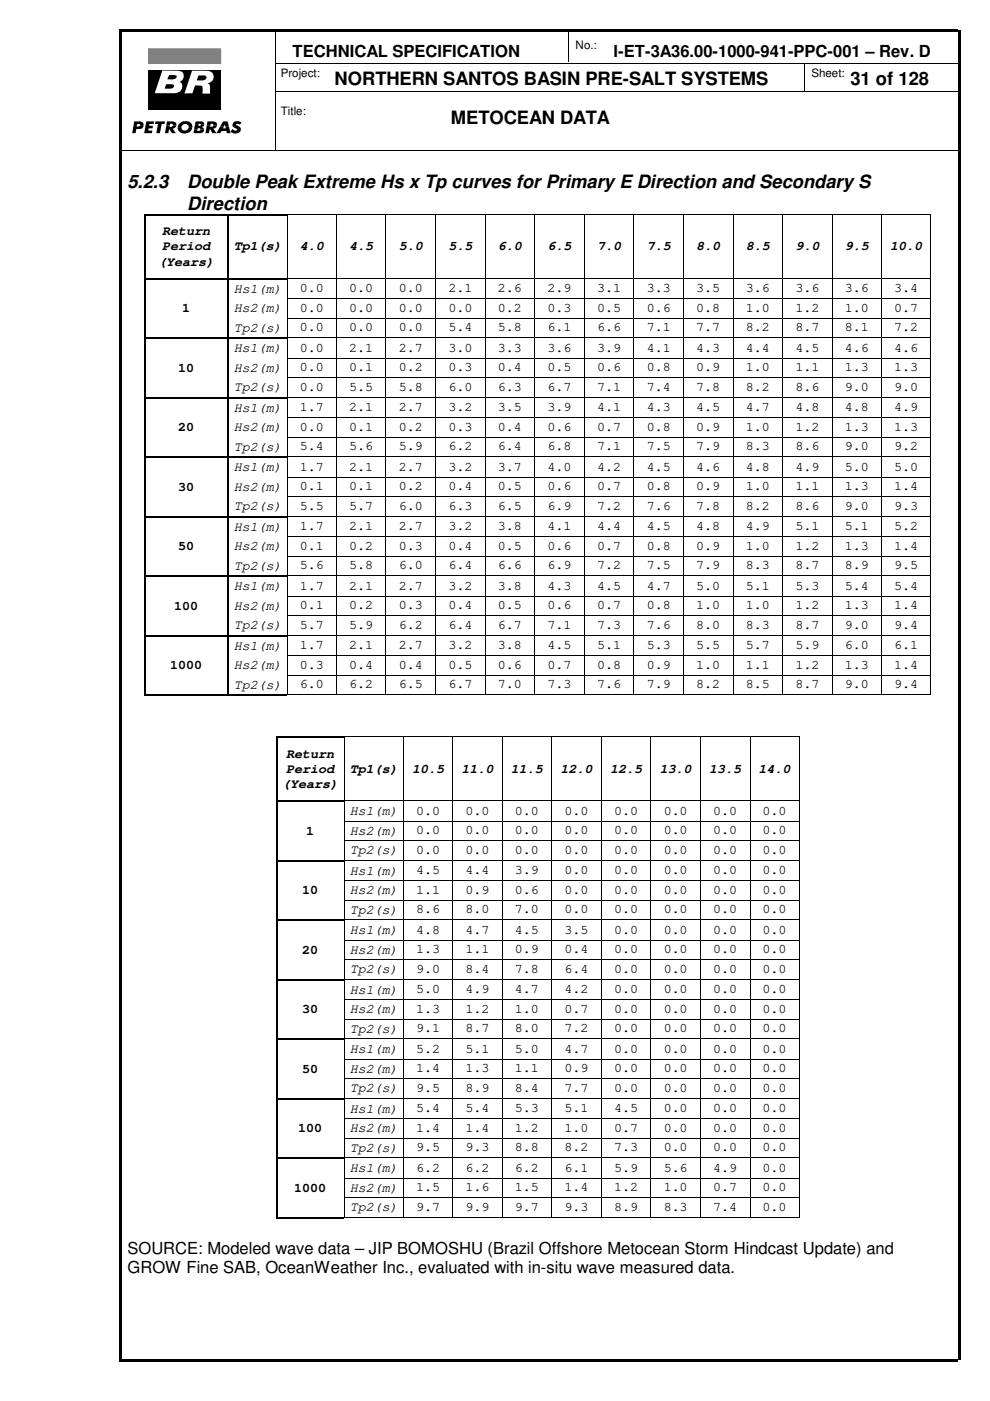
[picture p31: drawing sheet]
<svg xmlns="http://www.w3.org/2000/svg" width="210mm" height="297mm" viewBox="0 0 210 297" stroke-linecap="round" stroke-linejoin="round" font-family="sans-serif">
<defs><g id="words">
<g font-size="3.9">
<text x="71" y="18.1">NORTHERN SANTOS BASIN PRE-SALT SYSTEMS</text>
<text x="180.3" y="18.1">31 of 128</text>
<text x="95.6" y="26.2">METOCEAN DATA</text>
<text x="27" y="39.9">5.2.3</text>
<text x="39.7" y="39.9">Double Peak Extreme Hs x Tp curves for Primary E Direction and Secondary S</text>
<text x="39.7" y="44.5">Direction</text>
</g>
<g font-size="3.5">
<text x="62" y="12.1">TECHNICAL SPECIFICATION</text>
<text x="130.1" y="12.1">I-ET-3A36.00-1000-941-PPC-001 – Rev. D</text>
<text x="27" y="265.9">SOURCE: Modeled wave data – JIP BOMOSHU (Brazil Offshore Metocean Storm Hindcast Update) and</text>
<text x="27" y="269.9">GROW Fine SAB, OceanWeather Inc., evaluated with in-situ wave measured data.</text>
</g>
<g font-size="2.8">
<text x="34.4" y="49.8">Return</text>
<text x="34.4" y="53.1">Period</text>
<text x="49.6" y="53.1">Tp1(s)</text>
<text x="63.6" y="53.1">4.0</text>
<text x="74" y="53.1">4.5</text>
<text x="84.5" y="53.1">5.0</text>
<text x="95.1" y="53.1">5.5</text>
<text x="105.6" y="53.1">6.0</text>
<text x="116.1" y="53.1">6.5</text>
<text x="126.6" y="53.1">7.0</text>
<text x="137.1" y="53.1">7.5</text>
<text x="147.6" y="53.1">8.0</text>
<text x="158.2" y="53.1">8.5</text>
<text x="168.7" y="53.1">9.0</text>
<text x="179.2" y="53.1">9.5</text>
<text x="188.8" y="53.1">10.0</text>
<text x="33.6" y="56.3">(Years)</text>
<text x="49.6" y="62.1">Hs1(m)</text>
<text x="63.6" y="62">0.0</text>
<text x="74" y="62">0.0</text>
<text x="84.5" y="62">0.0</text>
<text x="95.1" y="62">2.1</text>
<text x="105.6" y="62">2.6</text>
<text x="116.1" y="62">2.9</text>
<text x="126.6" y="62">3.1</text>
<text x="137.1" y="62">3.3</text>
<text x="147.6" y="62">3.5</text>
<text x="158.2" y="62">3.6</text>
<text x="168.7" y="62">3.6</text>
<text x="179.2" y="62">3.6</text>
<text x="189.6" y="62">3.4</text>
<text x="38.7" y="66.2">1</text>
<text x="49.6" y="66.2">Hs2(m)</text>
<text x="49.6" y="70.4">Tp2(s)</text>
<text x="63.6" y="66.1">0.0</text>
<text x="63.6" y="70.3">0.0</text>
<text x="74" y="66.1">0.0</text>
<text x="74" y="70.3">0.0</text>
<text x="84.5" y="66.1">0.0</text>
<text x="84.5" y="70.3">0.0</text>
<text x="95.1" y="66.1">0.0</text>
<text x="95.1" y="70.3">5.4</text>
<text x="105.6" y="66.1">0.2</text>
<text x="105.6" y="70.3">5.8</text>
<text x="116.1" y="66.1">0.3</text>
<text x="116.1" y="70.3">6.1</text>
<text x="126.6" y="66.1">0.5</text>
<text x="126.6" y="70.3">6.6</text>
<text x="137.1" y="66.1">0.6</text>
<text x="137.1" y="70.3">7.1</text>
<text x="147.6" y="66.1">0.8</text>
<text x="147.6" y="70.3">7.7</text>
<text x="158.2" y="66.1">1.0</text>
<text x="158.2" y="70.3">8.2</text>
<text x="168.7" y="66.1">1.2</text>
<text x="168.7" y="70.3">8.7</text>
<text x="179.2" y="66.1">1.0</text>
<text x="179.2" y="70.3">8.1</text>
<text x="189.6" y="66.1">0.7</text>
<text x="189.6" y="70.3">7.2</text>
<text x="49.6" y="74.7">Hs1(m)</text>
<text x="63.6" y="74.6">0.0</text>
<text x="74" y="74.6">2.1</text>
<text x="84.5" y="74.6">2.7</text>
<text x="95.1" y="74.6">3.0</text>
<text x="105.6" y="74.6">3.3</text>
<text x="116.1" y="74.6">3.6</text>
<text x="126.6" y="74.6">3.9</text>
<text x="137.1" y="74.6">4.1</text>
<text x="147.6" y="74.6">4.3</text>
<text x="158.2" y="74.6">4.4</text>
<text x="168.7" y="74.6">4.5</text>
<text x="179.2" y="74.6">4.6</text>
<text x="189.6" y="74.6">4.6</text>
<text x="37.8" y="78.8">10</text>
<text x="49.6" y="78.8">Hs2(m)</text>
<text x="49.6" y="83">Tp2(s)</text>
<text x="63.6" y="78.7">0.0</text>
<text x="63.6" y="82.9">0.0</text>
<text x="74" y="78.7">0.1</text>
<text x="74" y="82.9">5.5</text>
<text x="84.5" y="78.7">0.2</text>
<text x="84.5" y="82.9">5.8</text>
<text x="95.1" y="78.7">0.3</text>
<text x="95.1" y="82.9">6.0</text>
<text x="105.6" y="78.7">0.4</text>
<text x="105.6" y="82.9">6.3</text>
<text x="116.1" y="78.7">0.5</text>
<text x="116.1" y="82.9">6.7</text>
<text x="126.6" y="78.7">0.6</text>
<text x="126.6" y="82.9">7.1</text>
<text x="137.1" y="78.7">0.8</text>
<text x="137.1" y="82.9">7.4</text>
<text x="147.6" y="78.7">0.9</text>
<text x="147.6" y="82.9">7.8</text>
<text x="158.2" y="78.7">1.0</text>
<text x="158.2" y="82.9">8.2</text>
<text x="168.7" y="78.7">1.1</text>
<text x="168.7" y="82.9">8.6</text>
<text x="179.2" y="78.7">1.3</text>
<text x="179.2" y="82.9">9.0</text>
<text x="189.6" y="78.7">1.3</text>
<text x="189.6" y="82.9">9.0</text>
<text x="49.6" y="87.3">Hs1(m)</text>
<text x="63.6" y="87.2">1.7</text>
<text x="74" y="87.2">2.1</text>
<text x="84.5" y="87.2">2.7</text>
<text x="95.1" y="87.2">3.2</text>
<text x="105.6" y="87.2">3.5</text>
<text x="116.1" y="87.2">3.9</text>
<text x="126.6" y="87.2">4.1</text>
<text x="137.1" y="87.2">4.3</text>
<text x="147.6" y="87.2">4.5</text>
<text x="158.2" y="87.2">4.7</text>
<text x="168.7" y="87.2">4.8</text>
<text x="179.2" y="87.2">4.8</text>
<text x="189.6" y="87.2">4.9</text>
<text x="37.8" y="91.4">20</text>
<text x="49.6" y="91.4">Hs2(m)</text>
<text x="49.6" y="95.6">Tp2(s)</text>
<text x="63.6" y="91.4">0.0</text>
<text x="63.6" y="95.5">5.4</text>
<text x="74" y="91.4">0.1</text>
<text x="74" y="95.5">5.6</text>
<text x="84.5" y="91.4">0.2</text>
<text x="84.5" y="95.5">5.9</text>
<text x="95.1" y="91.4">0.3</text>
<text x="95.1" y="95.5">6.2</text>
<text x="105.6" y="91.4">0.4</text>
<text x="105.6" y="95.5">6.4</text>
<text x="116.1" y="91.4">0.6</text>
<text x="116.1" y="95.5">6.8</text>
<text x="126.6" y="91.4">0.7</text>
<text x="126.6" y="95.5">7.1</text>
<text x="137.1" y="91.4">0.8</text>
<text x="137.1" y="95.5">7.5</text>
<text x="147.6" y="91.4">0.9</text>
<text x="147.6" y="95.5">7.9</text>
<text x="158.2" y="91.4">1.0</text>
<text x="158.2" y="95.5">8.3</text>
<text x="168.7" y="91.4">1.2</text>
<text x="168.7" y="95.5">8.6</text>
<text x="179.2" y="91.4">1.3</text>
<text x="179.2" y="95.5">9.0</text>
<text x="189.6" y="91.4">1.3</text>
<text x="189.6" y="95.5">9.2</text>
<text x="49.6" y="99.9">Hs1(m)</text>
<text x="63.6" y="99.8">1.7</text>
<text x="74" y="99.8">2.1</text>
<text x="84.5" y="99.8">2.7</text>
<text x="95.1" y="99.8">3.2</text>
<text x="105.6" y="99.8">3.7</text>
<text x="116.1" y="99.8">4.0</text>
<text x="126.6" y="99.8">4.2</text>
<text x="137.1" y="99.8">4.5</text>
<text x="147.6" y="99.8">4.6</text>
<text x="158.2" y="99.8">4.8</text>
<text x="168.7" y="99.8">4.9</text>
<text x="179.2" y="99.8">5.0</text>
<text x="189.6" y="99.8">5.0</text>
<text x="37.8" y="104">30</text>
<text x="49.6" y="104.1">Hs2(m)</text>
<text x="63.6" y="104">0.1</text>
<text x="74" y="104">0.1</text>
<text x="84.5" y="104">0.2</text>
<text x="95.1" y="104">0.4</text>
<text x="105.6" y="104">0.5</text>
<text x="116.1" y="104">0.6</text>
<text x="126.6" y="104">0.7</text>
<text x="137.1" y="104">0.8</text>
<text x="147.6" y="104">0.9</text>
<text x="158.2" y="104">1.0</text>
<text x="168.7" y="104">1.1</text>
<text x="179.2" y="104">1.3</text>
<text x="189.6" y="104">1.4</text>
<text x="49.6" y="108.2">Tp2(s)</text>
<text x="49.6" y="112.5">Hs1(m)</text>
<text x="63.6" y="108.1">5.5</text>
<text x="63.6" y="112.4">1.7</text>
<text x="74" y="108.1">5.7</text>
<text x="74" y="112.4">2.1</text>
<text x="84.5" y="108.1">6.0</text>
<text x="84.5" y="112.4">2.7</text>
<text x="95.1" y="108.1">6.3</text>
<text x="95.1" y="112.4">3.2</text>
<text x="105.6" y="108.1">6.5</text>
<text x="105.6" y="112.4">3.8</text>
<text x="116.1" y="108.1">6.9</text>
<text x="116.1" y="112.4">4.1</text>
<text x="126.6" y="108.1">7.2</text>
<text x="126.6" y="112.4">4.4</text>
<text x="137.1" y="108.1">7.6</text>
<text x="137.1" y="112.4">4.5</text>
<text x="147.6" y="108.1">7.8</text>
<text x="147.6" y="112.4">4.8</text>
<text x="158.2" y="108.1">8.2</text>
<text x="158.2" y="112.4">4.9</text>
<text x="168.7" y="108.1">8.6</text>
<text x="168.7" y="112.4">5.1</text>
<text x="179.2" y="108.1">9.0</text>
<text x="179.2" y="112.4">5.1</text>
<text x="189.6" y="108.1">9.3</text>
<text x="189.6" y="112.4">5.2</text>
<text x="37.8" y="116.6">50</text>
<text x="49.6" y="116.7">Hs2(m)</text>
<text x="63.6" y="116.6">0.1</text>
<text x="74" y="116.6">0.2</text>
<text x="84.5" y="116.6">0.3</text>
<text x="95.1" y="116.6">0.4</text>
<text x="105.6" y="116.6">0.5</text>
<text x="116.1" y="116.6">0.6</text>
<text x="126.6" y="116.6">0.7</text>
<text x="137.1" y="116.6">0.8</text>
<text x="147.6" y="116.6">0.9</text>
<text x="158.2" y="116.6">1.0</text>
<text x="168.7" y="116.6">1.2</text>
<text x="179.2" y="116.6">1.3</text>
<text x="189.6" y="116.6">1.4</text>
<text x="49.6" y="120.8">Tp2(s)</text>
<text x="49.6" y="125.1">Hs1(m)</text>
<text x="63.6" y="120.7">5.6</text>
<text x="63.6" y="125.1">1.7</text>
<text x="74" y="120.7">5.8</text>
<text x="74" y="125.1">2.1</text>
<text x="84.5" y="120.7">6.0</text>
<text x="84.5" y="125.1">2.7</text>
<text x="95.1" y="120.7">6.4</text>
<text x="95.1" y="125.1">3.2</text>
<text x="105.6" y="120.7">6.6</text>
<text x="105.6" y="125.1">3.8</text>
<text x="116.1" y="120.7">6.9</text>
<text x="116.1" y="125.1">4.3</text>
<text x="126.6" y="120.7">7.2</text>
<text x="126.6" y="125.1">4.5</text>
<text x="137.1" y="120.7">7.5</text>
<text x="137.1" y="125.1">4.7</text>
<text x="147.6" y="120.7">7.9</text>
<text x="147.6" y="125.1">5.0</text>
<text x="158.2" y="120.7">8.3</text>
<text x="158.2" y="125.1">5.1</text>
<text x="168.7" y="120.7">8.7</text>
<text x="168.7" y="125.1">5.3</text>
<text x="179.2" y="120.7">8.9</text>
<text x="179.2" y="125.1">5.4</text>
<text x="189.6" y="120.7">9.5</text>
<text x="189.6" y="125.1">5.4</text>
<text x="37" y="129.2">100</text>
<text x="49.6" y="129.3">Hs2(m)</text>
<text x="63.6" y="129.2">0.1</text>
<text x="74" y="129.2">0.2</text>
<text x="84.5" y="129.2">0.3</text>
<text x="95.1" y="129.2">0.4</text>
<text x="105.6" y="129.2">0.5</text>
<text x="116.1" y="129.2">0.6</text>
<text x="126.6" y="129.2">0.7</text>
<text x="137.1" y="129.2">0.8</text>
<text x="147.6" y="129.2">1.0</text>
<text x="158.2" y="129.2">1.0</text>
<text x="168.7" y="129.2">1.2</text>
<text x="179.2" y="129.2">1.3</text>
<text x="189.6" y="129.2">1.4</text>
<text x="49.6" y="133.4">Tp2(s)</text>
<text x="49.6" y="137.8">Hs1(m)</text>
<text x="63.6" y="133.4">5.7</text>
<text x="63.6" y="137.7">1.7</text>
<text x="74" y="133.4">5.9</text>
<text x="74" y="137.7">2.1</text>
<text x="84.5" y="133.4">6.2</text>
<text x="84.5" y="137.7">2.7</text>
<text x="95.1" y="133.4">6.4</text>
<text x="95.1" y="137.7">3.2</text>
<text x="105.6" y="133.4">6.7</text>
<text x="105.6" y="137.7">3.8</text>
<text x="116.1" y="133.4">7.1</text>
<text x="116.1" y="137.7">4.5</text>
<text x="126.6" y="133.4">7.3</text>
<text x="126.6" y="137.7">5.1</text>
<text x="137.1" y="133.4">7.6</text>
<text x="137.1" y="137.7">5.3</text>
<text x="147.6" y="133.4">8.0</text>
<text x="147.6" y="137.7">5.5</text>
<text x="158.2" y="133.4">8.3</text>
<text x="158.2" y="137.7">5.7</text>
<text x="168.7" y="133.4">8.7</text>
<text x="168.7" y="137.7">5.9</text>
<text x="179.2" y="133.4">9.0</text>
<text x="179.2" y="137.7">6.0</text>
<text x="189.6" y="133.4">9.4</text>
<text x="189.6" y="137.7">6.1</text>
<text x="36.1" y="141.9">1000</text>
<text x="49.6" y="141.9">Hs2(m)</text>
<text x="63.6" y="141.8">0.3</text>
<text x="74" y="141.8">0.4</text>
<text x="84.5" y="141.8">0.4</text>
<text x="95.1" y="141.8">0.5</text>
<text x="105.6" y="141.8">0.6</text>
<text x="116.1" y="141.8">0.7</text>
<text x="126.6" y="141.8">0.8</text>
<text x="137.1" y="141.8">0.9</text>
<text x="147.6" y="141.8">1.0</text>
<text x="158.2" y="141.8">1.1</text>
<text x="168.7" y="141.8">1.2</text>
<text x="179.2" y="141.8">1.3</text>
<text x="189.6" y="141.8">1.4</text>
<text x="49.6" y="146.1">Tp2(s)</text>
<text x="63.6" y="146">6.0</text>
<text x="74" y="146">6.2</text>
<text x="84.5" y="146">6.5</text>
<text x="95.1" y="146">6.7</text>
<text x="105.6" y="146">7.0</text>
<text x="116.1" y="146">7.3</text>
<text x="126.6" y="146">7.6</text>
<text x="137.1" y="146">7.9</text>
<text x="147.6" y="146">8.2</text>
<text x="158.2" y="146">8.5</text>
<text x="168.7" y="146">8.7</text>
<text x="179.2" y="146">9.0</text>
<text x="189.6" y="146">9.4</text>
<text x="60.7" y="160.6">Return</text>
<text x="59.9" y="167.1">(Years)</text>
<text x="60.7" y="163.9">Period</text>
<text x="74.2" y="163.9">Tp1(s)</text>
<text x="87.4" y="163.9">10.5</text>
<text x="97.8" y="163.9">11.0</text>
<text x="108.3" y="163.9">11.5</text>
<text x="118.8" y="163.9">12.0</text>
<text x="129.4" y="163.9">12.5</text>
<text x="139.9" y="163.9">13.0</text>
<text x="150.4" y="163.9">13.5</text>
<text x="160.8" y="163.9">14.0</text>
<text x="74.2" y="172.8">Hs1(m)</text>
<text x="88.2" y="172.8">0.0</text>
<text x="98.7" y="172.8">0.0</text>
<text x="109.2" y="172.8">0.0</text>
<text x="119.7" y="172.8">0.0</text>
<text x="130.2" y="172.8">0.0</text>
<text x="140.7" y="172.8">0.0</text>
<text x="151.2" y="172.8">0.0</text>
<text x="161.7" y="172.8">0.0</text>
<text x="64.9" y="177">1</text>
<text x="74.2" y="177">Hs2(m)</text>
<text x="88.2" y="176.9">0.0</text>
<text x="98.7" y="176.9">0.0</text>
<text x="109.2" y="176.9">0.0</text>
<text x="119.7" y="176.9">0.0</text>
<text x="130.2" y="176.9">0.0</text>
<text x="140.7" y="176.9">0.0</text>
<text x="151.2" y="176.9">0.0</text>
<text x="161.7" y="176.9">0.0</text>
<text x="74.2" y="181.1">Tp2(s)</text>
<text x="74.2" y="185.5">Hs1(m)</text>
<text x="88.2" y="181.1">0.0</text>
<text x="88.2" y="185.4">4.5</text>
<text x="98.7" y="181.1">0.0</text>
<text x="98.7" y="185.4">4.4</text>
<text x="109.2" y="181.1">0.0</text>
<text x="109.2" y="185.4">3.9</text>
<text x="119.7" y="181.1">0.0</text>
<text x="119.7" y="185.4">0.0</text>
<text x="130.2" y="181.1">0.0</text>
<text x="130.2" y="185.4">0.0</text>
<text x="140.7" y="181.1">0.0</text>
<text x="140.7" y="185.4">0.0</text>
<text x="151.2" y="181.1">0.0</text>
<text x="151.2" y="185.4">0.0</text>
<text x="161.7" y="181.1">0.0</text>
<text x="161.7" y="185.4">0.0</text>
<text x="64.1" y="189.6">10</text>
<text x="74.2" y="189.6">Hs2(m)</text>
<text x="88.2" y="189.5">1.1</text>
<text x="98.7" y="189.5">0.9</text>
<text x="109.2" y="189.5">0.6</text>
<text x="119.7" y="189.5">0.0</text>
<text x="130.2" y="189.5">0.0</text>
<text x="140.7" y="189.5">0.0</text>
<text x="151.2" y="189.5">0.0</text>
<text x="161.7" y="189.5">0.0</text>
<text x="74.2" y="193.8">Tp2(s)</text>
<text x="88.2" y="193.7">8.6</text>
<text x="88.2" y="198">4.8</text>
<text x="98.7" y="193.7">8.0</text>
<text x="98.7" y="198">4.7</text>
<text x="109.2" y="193.7">7.0</text>
<text x="109.2" y="198">4.5</text>
<text x="119.7" y="193.7">0.0</text>
<text x="119.7" y="198">3.5</text>
<text x="130.2" y="193.7">0.0</text>
<text x="130.2" y="198">0.0</text>
<text x="140.7" y="193.7">0.0</text>
<text x="140.7" y="198">0.0</text>
<text x="151.2" y="193.7">0.0</text>
<text x="151.2" y="198">0.0</text>
<text x="161.7" y="193.7">0.0</text>
<text x="161.7" y="198">0.0</text>
<text x="64.1" y="202.2">20</text>
<text x="74.2" y="198.1">Hs1(m)</text>
<text x="74.2" y="202.2">Hs2(m)</text>
<text x="88.2" y="202.1">1.3</text>
<text x="98.7" y="202.1">1.1</text>
<text x="109.2" y="202.1">0.9</text>
<text x="119.7" y="202.1">0.4</text>
<text x="130.2" y="202.1">0.0</text>
<text x="140.7" y="202.1">0.0</text>
<text x="151.2" y="202.1">0.0</text>
<text x="161.7" y="202.1">0.0</text>
<text x="74.2" y="206.4">Tp2(s)</text>
<text x="88.2" y="206.3">9.0</text>
<text x="98.7" y="206.3">8.4</text>
<text x="109.2" y="206.3">7.8</text>
<text x="119.7" y="206.3">6.4</text>
<text x="130.2" y="206.3">0.0</text>
<text x="140.7" y="206.3">0.0</text>
<text x="151.2" y="206.3">0.0</text>
<text x="161.7" y="206.3">0.0</text>
<text x="64.1" y="214.8">30</text>
<text x="74.2" y="210.7">Hs1(m)</text>
<text x="74.2" y="214.8">Hs2(m)</text>
<text x="88.2" y="210.6">5.0</text>
<text x="88.2" y="214.8">1.3</text>
<text x="98.7" y="210.6">4.9</text>
<text x="98.7" y="214.8">1.2</text>
<text x="109.2" y="210.6">4.7</text>
<text x="109.2" y="214.8">1.0</text>
<text x="119.7" y="210.6">4.2</text>
<text x="119.7" y="214.8">0.7</text>
<text x="130.2" y="210.6">0.0</text>
<text x="130.2" y="214.8">0.0</text>
<text x="140.7" y="210.6">0.0</text>
<text x="140.7" y="214.8">0.0</text>
<text x="151.2" y="210.6">0.0</text>
<text x="151.2" y="214.8">0.0</text>
<text x="161.7" y="210.6">0.0</text>
<text x="161.7" y="214.8">0.0</text>
<text x="74.2" y="219">Tp2(s)</text>
<text x="88.2" y="218.9">9.1</text>
<text x="98.7" y="218.9">8.7</text>
<text x="109.2" y="218.9">8.0</text>
<text x="119.7" y="218.9">7.2</text>
<text x="130.2" y="218.9">0.0</text>
<text x="140.7" y="218.9">0.0</text>
<text x="151.2" y="218.9">0.0</text>
<text x="161.7" y="218.9">0.0</text>
<text x="64.1" y="227.4">50</text>
<text x="74.2" y="223.3">Hs1(m)</text>
<text x="74.2" y="227.5">Hs2(m)</text>
<text x="88.2" y="223.2">5.2</text>
<text x="88.2" y="227.4">1.4</text>
<text x="98.7" y="223.2">5.1</text>
<text x="98.7" y="227.4">1.3</text>
<text x="109.2" y="223.2">5.0</text>
<text x="109.2" y="227.4">1.1</text>
<text x="119.7" y="223.2">4.7</text>
<text x="119.7" y="227.4">0.9</text>
<text x="130.2" y="223.2">0.0</text>
<text x="130.2" y="227.4">0.0</text>
<text x="140.7" y="223.2">0.0</text>
<text x="140.7" y="227.4">0.0</text>
<text x="151.2" y="223.2">0.0</text>
<text x="151.2" y="227.4">0.0</text>
<text x="161.7" y="223.2">0.0</text>
<text x="161.7" y="227.4">0.0</text>
<text x="74.2" y="231.6">Tp2(s)</text>
<text x="88.2" y="231.5">9.5</text>
<text x="98.7" y="231.5">8.9</text>
<text x="109.2" y="231.5">8.4</text>
<text x="119.7" y="231.5">7.7</text>
<text x="130.2" y="231.5">0.0</text>
<text x="140.7" y="231.5">0.0</text>
<text x="151.2" y="231.5">0.0</text>
<text x="161.7" y="231.5">0.0</text>
<text x="74.2" y="235.9">Hs1(m)</text>
<text x="88.2" y="235.8">5.4</text>
<text x="88.2" y="240">1.4</text>
<text x="98.7" y="235.8">5.4</text>
<text x="98.7" y="240">1.4</text>
<text x="109.2" y="235.8">5.3</text>
<text x="109.2" y="240">1.2</text>
<text x="119.7" y="235.8">5.1</text>
<text x="119.7" y="240">1.0</text>
<text x="130.2" y="235.8">4.5</text>
<text x="130.2" y="240">0.7</text>
<text x="140.7" y="235.8">0.0</text>
<text x="140.7" y="240">0.0</text>
<text x="151.2" y="235.8">0.0</text>
<text x="151.2" y="240">0.0</text>
<text x="161.7" y="235.8">0.0</text>
<text x="161.7" y="240">0.0</text>
<text x="63.2" y="240">100</text>
<text x="74.2" y="244.2">Tp2(s)</text>
<text x="74.2" y="240.1">Hs2(m)</text>
<text x="88.2" y="244.1">9.5</text>
<text x="98.7" y="244.1">9.3</text>
<text x="109.2" y="244.1">8.8</text>
<text x="119.7" y="244.1">8.2</text>
<text x="130.2" y="244.1">7.3</text>
<text x="140.7" y="244.1">0.0</text>
<text x="151.2" y="244.1">0.0</text>
<text x="161.7" y="244.1">0.0</text>
<text x="74.2" y="248.5">Hs1(m)</text>
<text x="88.2" y="248.5">6.2</text>
<text x="98.7" y="248.5">6.2</text>
<text x="109.2" y="248.5">6.2</text>
<text x="119.7" y="248.5">6.1</text>
<text x="130.2" y="248.5">5.9</text>
<text x="140.7" y="248.5">5.6</text>
<text x="151.2" y="248.5">4.9</text>
<text x="161.7" y="248.5">0.0</text>
<text x="62.4" y="252.6">1000</text>
<text x="74.2" y="256.8">Tp2(s)</text>
<text x="74.2" y="252.7">Hs2(m)</text>
<text x="88.2" y="252.6">1.5</text>
<text x="88.2" y="256.8">9.7</text>
<text x="98.7" y="252.6">1.6</text>
<text x="98.7" y="256.8">9.9</text>
<text x="109.2" y="252.6">1.5</text>
<text x="109.2" y="256.8">9.7</text>
<text x="119.7" y="252.6">1.4</text>
<text x="119.7" y="256.8">9.3</text>
<text x="130.2" y="252.6">1.2</text>
<text x="130.2" y="256.8">8.9</text>
<text x="140.7" y="252.6">1.0</text>
<text x="140.7" y="256.8">8.3</text>
<text x="151.2" y="252.6">0.7</text>
<text x="151.2" y="256.8">7.4</text>
<text x="161.7" y="252.6">0.0</text>
<text x="161.7" y="256.8">0.0</text>
</g>
<g font-size="2.5">
<text x="122" y="10.3">No.:</text>
<text x="59.5" y="16.3">Project:</text>
<text x="172" y="16.3">Sheet:</text>
<text x="59.5" y="24.5">Title:</text>
</g>
</g></defs>
<path d="M25.4 6.3h177.8v.5h-177.8zM25.4 288.2h177.8v.6h-177.8zM25.4 6.3h.5v281.9h-.5zM203.1 6.3h.5v281.9h-.5z" fill="#000"/>
<path d="M58.4 13.4h144.8M58.4 19.4h144.8M58.5 6.3v25.4M120.5 6.3v6.9M170.5 13.3v6.1M25.4 31.8h177.8" fill="none" stroke="#000" stroke-width=".21"/>
<path d="M31.5 15h15.3v8.4h-15.3z" fill-rule="evenodd" fill="#000"/>
<path d="M40.7 15h2.9a1.36 1.36 0 0 1 1.7 1.1 1.36 1.36 0 0 1-1.2 1.6h-.1l.4 .2 .1 .3v1.7h-1.6v-1.6l-.7-.2h-.8l-.6 1.7h-1.7z" fill-rule="evenodd" fill="#fff"/>
<path d="M31.5 10.3h15.3v3.2h-15.3z" fill-rule="evenodd" fill="#7f7f7f"/>
<path d="M31.5 10.3h15.3v3.2h-15.3z" fill="none" stroke="#7f7f7f" stroke-width=".21"/>
<path d="M42.1 16h1a.5 .5 0 0 1 .7 .4 .5 .5 0 0 1-.5 .6l-1.6 .1z" fill-rule="evenodd" fill="#000"/>
<path d="M34.4 14.9l3.2 .1a1.23 1.23 0 0 1 1.3 1 1.23 1.23 0 0 1-.8 1.4 1.17 1.17 0 0 1 .6 1.1 1.17 1.17 0 0 1-.8 1l-.9 .3h-4.2z" fill-rule="evenodd" fill="#fff"/>
<g fill="#000">
<path d="M35.2 17.9h.8a.52 .52 0 0 1 .6 0 .52 .52 0 0 1 .1 .6l-.5 .3h-1.3z" fill-rule="evenodd"/>
<path d="M35.9 15.9h1a.45 .45 0 0 1 .6 .4 .45 .45 0 0 1-.6 .5h-1.4z" fill-rule="evenodd"/>
<path d="M28.4 25.7l1.6 .1 .4 .4v.3h-.7l-.2-.2h-.4l-.1 .2h-.7z" fill-rule="evenodd"/>
<path d="M28.3 26.5h.7v.3h.5l.2-.3h.7a.99 .99 0 0 1-1.3 .8h-.2l-.2 .9h-.7z" fill-rule="evenodd"/>
<path d="M31 25.7h1.7l-.1 .6h-.9l-.1 .4h.8l-.1 .5h-.8v.5h.8l-.1 .5h-1.6z" fill-rule="evenodd"/>
<path d="M33 25.7h2l-.1 .6h-.6l-.4 1.9h-.8l.4-1.9h-.6z" fill-rule="evenodd"/>
<path d="M35.4 25.7l1.6 .1 .3 .2 .1 .6h-.7v-.2l-.3-.2h-.3l-.1 .4h-.7z" fill-rule="evenodd"/>
<path d="M35.3 26.6h.7l-.1 .3h.5l.3-.3h.7l-.3 .5-.5 .2 .7 .9h-.9l-.5-.9-.2 .9h-.7z" fill-rule="evenodd"/>
<path d="M38.1 26.2l.2-.2a1.61 1.61 0 0 1 2.5 .8v.2h-.8a.77 .77 0 0 0-.8-.7 .77 .77 0 0 0-.7 .7h-.8z" fill-rule="evenodd"/>
<path d="M37.7 27h.8a.76 .76 0 0 0 .7 .7 .76 .76 0 0 0 .8-.7h.8a1.6 1.6 0 0 1-1.5 1.3 1.6 1.6 0 0 1-1.6-1z" fill-rule="evenodd"/>
<path d="M41.3 26.5h.8l-.1 .2h.4l.2-.2h.7l-.3 .3-.3 .1 .4 .2 .2 .4h-.8l-.1-.3h-.4l-.1 .3h-.8z" fill-rule="evenodd"/>
<path d="M41.1 27.5h.8l-.1 .3 .5-.1 .2-.2h.8v.2l-.4 .4-.3 .1h-1.6z" fill-rule="evenodd"/>
<path d="M41.5 25.7l1.5 .1 .3 .3v.3l-.7 .1-.1-.3h-.4v.3h-.8z" fill-rule="evenodd"/>
<path d="M44 25.7l1.6 .1 .3 .3 .1 .5h-.7l-.3-.4h-.3l-.1 .4h-.7z" fill-rule="evenodd"/>
<path d="M43.9 26.6h.7l-.1 .3a.52 .52 0 0 0 .8-.3h.7l-.4 .5-.4 .2 .7 .9h-.9l-.5-.9-.2 .9h-.7z" fill-rule="evenodd"/>
<path d="M47.3 25.7h1l.2 1.1h-.7l-.1-.5-.2 .5h-.8z" fill-rule="evenodd"/>
<path d="M46.7 26.8h.8l-.2 .4h.6l-.1-.4h.7l.4 1.4h-.8l-.1-.4h-1l-.3 .4h-.8z" fill-rule="evenodd"/>
<path d="M49.6 25.9l.4-.2 .9 .1 .3 .2-.4 .5a.37 .37 0 0 0-.4-.3 .37 .37 0 0 0-.3 .3l.1 .1a.85 .85 0 0 1 .9 .9 .85 .85 0 0 1-1 .8l-.7-.1-.5-.3 .4-.6a.57 .57 0 0 0 .5 .4 .57 .57 0 0 0 .5-.3l-.4-.2a.74 .74 0 0 1-.3-1.3z" fill-rule="evenodd"/>
</g>
<g fill="#fff">
<path d="M26.8 9.6h.3v.3h-.3z"/>
<path d="M27.1 9.6h28.1v.3h-28.1z"/>
<path d="M55.2 9.6h.3v.3h-.3z"/>
<path d="M26.8 28.7h.3v.2h-.3z"/>
<path d="M27.1 28.7h28.1v.2h-28.1z"/>
<path d="M55.2 28.7h.3v.2h-.3z"/>
<path d="M26.8 9.9h.3v18.8h-.3z"/>
<path d="M55.2 9.9h.3v18.8h-.3z"/>
</g>
<g fill="#000">
<path d="M30.5 45.3h.4v.4h-.4zM30.5 58.9h.4v.4h-.4zM48.2 45.3h.3v.4h-.3zM48.2 58.9h.3v.4h-.3zM60.9 45.3h.1v.4h-.1zM60.9 45.3h.1v.2h-.1zM60.9 58.9h.1v.4h-.1zM71.2 45.5h.2v.2h-.2zM71.2 45.3h.2v.2h-.2zM71.2 58.9h.2v.4h-.2zM81.7 45.5h.2v.2h-.2zM81.7 45.3h.2v.2h-.2z"/>
<path d="M81.7 58.9h.2v.4h-.2zM92.3 45.5h.2v.2h-.2zM92.3 45.3h.2v.2h-.2zM92.3 58.9h.2v.4h-.2zM102.8 45.5h.2v.2h-.2zM102.8 45.3h.2v.2h-.2zM102.8 58.9h.2v.4h-.2zM113.3 45.5h.2v.2h-.2zM113.3 45.3h.2v.2h-.2zM113.3 58.9h.2v.4h-.2zM123.8 45.5h.2v.2h-.2zM123.8 45.3h.2v.2h-.2z"/>
<path d="M123.8 58.9h.2v.4h-.2zM134.3 45.5h.2v.2h-.2zM134.3 45.3h.2v.2h-.2zM134.3 58.9h.2v.4h-.2zM144.8 45.5h.2v.2h-.2zM144.8 45.3h.2v.2h-.2zM144.8 58.9h.2v.4h-.2zM155.4 45.5h.1v.2h-.1zM155.4 45.3h.1v.2h-.1zM155.4 58.9h.1v.4h-.1zM165.9 45.5h.1v.2h-.1zM165.9 45.3h.1v.2h-.1z"/>
<path d="M165.9 58.9h.1v.4h-.1zM176.4 45.5h.1v.2h-.1zM176.4 45.3h.1v.2h-.1zM176.4 58.9h.1v.4h-.1zM186.9 45.5h.2v.2h-.2zM186.9 45.3h.2v.2h-.2zM186.9 58.9h.2v.4h-.2zM197.3 45.3h.1v.4h-.1zM197.3 45.3h.1v.2h-.1zM197.3 58.9h.1v.4h-.1zM30.5 63.2h.4v.2h-.4zM30.5 67.4h.4v.2h-.4z"/>
<path d="M30.5 71.5h.4v.4h-.4zM30.5 75.9h.4v.1h-.4zM48.2 63.2h.3v.2h-.3zM48.2 67.4h.3v.2h-.3zM48.2 71.5h.3v.4h-.3zM48.2 75.9h.3v.1h-.3zM60.9 63.2h.1v.2h-.1zM60.9 67.4h.1v.2h-.1zM60.9 71.5h.1v.4h-.1zM60.9 75.9h.1v.1h-.1zM71.2 63.2h.2v.2h-.2zM71.2 67.4h.2v.2h-.2z"/>
<path d="M71.2 71.5h.2v.4h-.2zM71.2 75.9h.2v.1h-.2zM81.7 63.2h.2v.2h-.2zM81.7 67.4h.2v.2h-.2zM81.7 71.5h.2v.4h-.2zM81.7 75.9h.2v.1h-.2zM92.3 63.2h.2v.2h-.2zM92.3 67.4h.2v.2h-.2zM92.3 71.5h.2v.4h-.2zM92.3 75.9h.2v.1h-.2zM102.8 63.2h.2v.2h-.2zM102.8 67.4h.2v.2h-.2z"/>
<path d="M102.8 71.5h.2v.4h-.2zM102.8 75.9h.2v.1h-.2zM113.3 63.2h.2v.2h-.2zM113.3 67.4h.2v.2h-.2zM113.3 71.5h.2v.4h-.2zM113.3 75.9h.2v.1h-.2zM123.8 63.2h.2v.2h-.2zM123.8 67.4h.2v.2h-.2zM123.8 71.5h.2v.4h-.2zM123.8 75.9h.2v.1h-.2zM134.3 63.2h.2v.2h-.2zM134.3 67.4h.2v.2h-.2z"/>
<path d="M134.3 71.5h.2v.4h-.2zM134.3 75.9h.2v.1h-.2zM144.8 63.2h.2v.2h-.2zM144.8 67.4h.2v.2h-.2zM144.8 71.5h.2v.4h-.2zM144.8 75.9h.2v.1h-.2zM155.4 63.2h.1v.2h-.1zM155.4 67.4h.1v.2h-.1zM155.4 71.5h.1v.4h-.1zM155.4 75.9h.1v.1h-.1zM165.9 63.2h.1v.2h-.1zM165.9 67.4h.1v.2h-.1z"/>
<path d="M165.9 71.5h.1v.4h-.1zM165.9 75.9h.1v.1h-.1zM176.4 63.2h.1v.2h-.1zM176.4 67.4h.1v.2h-.1zM176.4 71.5h.1v.4h-.1zM176.4 75.9h.1v.1h-.1zM186.9 63.2h.2v.2h-.2zM186.9 67.4h.2v.2h-.2zM186.9 71.5h.2v.4h-.2zM186.9 75.9h.2v.1h-.2zM197.3 63.2h.1v.2h-.1zM197.3 67.4h.1v.2h-.1z"/>
<path d="M197.3 71.5h.1v.4h-.1zM197.3 75.9h.1v.1h-.1zM30.5 80h.4v.2h-.4zM30.5 84.2h.4v.3h-.4zM30.5 88.5h.4v.1h-.4zM30.5 92.6h.4v.2h-.4zM30.5 96.8h.4v.3h-.4zM48.2 80h.3v.2h-.3zM48.2 84.2h.3v.3h-.3zM48.2 88.5h.3v.1h-.3zM48.2 92.6h.3v.2h-.3zM48.2 96.8h.3v.3h-.3z"/>
<path d="M60.9 80h.1v.2h-.1zM60.9 84.2h.1v.3h-.1zM60.9 88.5h.1v.1h-.1zM60.9 92.6h.1v.2h-.1zM60.9 96.8h.1v.3h-.1zM71.2 80h.2v.2h-.2zM71.2 84.2h.2v.3h-.2zM71.2 88.5h.2v.1h-.2zM71.2 92.6h.2v.2h-.2zM71.2 96.8h.2v.3h-.2zM81.7 80h.2v.2h-.2zM81.7 84.2h.2v.3h-.2z"/>
<path d="M81.7 88.5h.2v.1h-.2zM81.7 92.6h.2v.2h-.2zM81.7 96.8h.2v.3h-.2zM92.3 80h.2v.2h-.2zM92.3 84.2h.2v.3h-.2zM92.3 88.5h.2v.1h-.2zM92.3 92.6h.2v.2h-.2zM92.3 96.8h.2v.3h-.2zM102.8 80h.2v.2h-.2zM102.8 84.2h.2v.3h-.2zM102.8 88.5h.2v.1h-.2zM102.8 92.6h.2v.2h-.2z"/>
<path d="M102.8 96.8h.2v.3h-.2zM113.3 80h.2v.2h-.2zM113.3 84.2h.2v.3h-.2zM113.3 88.5h.2v.1h-.2zM113.3 92.6h.2v.2h-.2zM113.3 96.8h.2v.3h-.2zM123.8 80h.2v.2h-.2zM123.8 84.2h.2v.3h-.2zM123.8 88.5h.2v.1h-.2zM123.8 92.6h.2v.2h-.2zM123.8 96.8h.2v.3h-.2zM134.3 80h.2v.2h-.2z"/>
<path d="M134.3 84.2h.2v.3h-.2zM134.3 88.5h.2v.1h-.2zM134.3 92.6h.2v.2h-.2zM134.3 96.8h.2v.3h-.2zM144.8 80h.2v.2h-.2zM144.8 84.2h.2v.3h-.2zM144.8 88.5h.2v.1h-.2zM144.8 92.6h.2v.2h-.2zM144.8 96.8h.2v.3h-.2zM155.4 80h.1v.2h-.1zM155.4 84.2h.1v.3h-.1zM155.4 88.5h.1v.1h-.1z"/>
<path d="M155.4 92.6h.1v.2h-.1zM155.4 96.8h.1v.3h-.1zM165.9 80h.1v.2h-.1zM165.9 84.2h.1v.3h-.1zM165.9 88.5h.1v.1h-.1zM165.9 92.6h.1v.2h-.1zM165.9 96.8h.1v.3h-.1zM176.4 80h.1v.2h-.1zM176.4 84.2h.1v.3h-.1zM176.4 88.5h.1v.1h-.1zM176.4 92.6h.1v.2h-.1zM176.4 96.8h.1v.3h-.1z"/>
<path d="M186.9 80h.2v.2h-.2zM186.9 84.2h.2v.3h-.2zM186.9 88.5h.2v.1h-.2zM186.9 92.6h.2v.2h-.2zM186.9 96.8h.2v.3h-.2zM197.3 80h.1v.2h-.1zM197.3 84.2h.1v.3h-.1zM197.3 88.5h.1v.1h-.1zM197.3 92.6h.1v.2h-.1zM197.3 96.8h.1v.3h-.1zM30.5 101.1h.4v.2h-.4zM30.5 105.2h.4v.2h-.4z"/>
<path d="M30.5 109.4h.4v.3h-.4zM30.5 113.7h.4v.2h-.4zM30.5 117.9h.4v.1h-.4zM48.2 101.1h.3v.2h-.3zM48.2 105.2h.3v.2h-.3zM48.2 109.4h.3v.3h-.3zM48.2 113.7h.3v.2h-.3zM48.2 117.9h.3v.1h-.3zM60.9 101.1h.1v.2h-.1zM60.9 105.2h.1v.2h-.1zM60.9 109.4h.1v.3h-.1zM60.9 113.7h.1v.2h-.1z"/>
<path d="M60.9 117.9h.1v.1h-.1zM71.2 101.1h.2v.2h-.2zM71.2 105.2h.2v.2h-.2zM71.2 109.4h.2v.3h-.2zM71.2 113.7h.2v.2h-.2zM71.2 117.9h.2v.1h-.2zM81.7 101.1h.2v.2h-.2zM81.7 105.2h.2v.2h-.2zM81.7 109.4h.2v.3h-.2zM81.7 113.7h.2v.2h-.2zM81.7 117.9h.2v.1h-.2zM92.3 101.1h.2v.2h-.2z"/>
<path d="M92.3 105.2h.2v.2h-.2zM92.3 109.4h.2v.3h-.2zM92.3 113.7h.2v.2h-.2zM92.3 117.9h.2v.1h-.2zM102.8 101.1h.2v.2h-.2zM102.8 105.2h.2v.2h-.2zM102.8 109.4h.2v.3h-.2zM102.8 113.7h.2v.2h-.2zM102.8 117.9h.2v.1h-.2zM113.3 101.1h.2v.2h-.2zM113.3 105.2h.2v.2h-.2zM113.3 109.4h.2v.3h-.2z"/>
<path d="M113.3 113.7h.2v.2h-.2zM113.3 117.9h.2v.1h-.2zM123.8 101.1h.2v.2h-.2zM123.8 105.2h.2v.2h-.2zM123.8 109.4h.2v.3h-.2zM123.8 113.7h.2v.2h-.2zM123.8 117.9h.2v.1h-.2zM134.3 101.1h.2v.2h-.2zM134.3 105.2h.2v.2h-.2zM134.3 109.4h.2v.3h-.2zM134.3 113.7h.2v.2h-.2zM134.3 117.9h.2v.1h-.2z"/>
<path d="M144.8 101.1h.2v.2h-.2zM144.8 105.2h.2v.2h-.2zM144.8 109.4h.2v.3h-.2zM144.8 113.7h.2v.2h-.2zM144.8 117.9h.2v.1h-.2zM155.4 101.1h.1v.2h-.1zM155.4 105.2h.1v.2h-.1zM155.4 109.4h.1v.3h-.1zM155.4 113.7h.1v.2h-.1zM155.4 117.9h.1v.1h-.1zM165.9 101.1h.1v.2h-.1zM165.9 105.2h.1v.2h-.1z"/>
<path d="M165.9 109.4h.1v.3h-.1zM165.9 113.7h.1v.2h-.1zM165.9 117.9h.1v.1h-.1zM176.4 101.1h.1v.2h-.1zM176.4 105.2h.1v.2h-.1zM176.4 109.4h.1v.3h-.1zM176.4 113.7h.1v.2h-.1zM176.4 117.9h.1v.1h-.1zM186.9 101.1h.2v.2h-.2zM186.9 105.2h.2v.2h-.2zM186.9 109.4h.2v.3h-.2zM186.9 113.7h.2v.2h-.2z"/>
<path d="M186.9 117.9h.2v.1h-.2zM197.3 101.1h.1v.2h-.1zM197.3 105.2h.1v.2h-.1zM197.3 109.4h.1v.3h-.1zM197.3 113.7h.1v.2h-.1zM197.3 117.9h.1v.1h-.1zM30.5 122h.4v.3h-.4zM30.5 126.3h.4v.2h-.4zM30.5 130.5h.4v.1h-.4zM30.5 134.6h.4v.4h-.4zM30.5 138.9h.4v.2h-.4zM48.2 122h.3v.3h-.3z"/>
<path d="M48.2 126.3h.3v.2h-.3zM48.2 130.5h.3v.1h-.3zM48.2 134.6h.3v.4h-.3zM48.2 138.9h.3v.2h-.3zM60.9 122h.1v.3h-.1zM60.9 126.3h.1v.2h-.1zM60.9 130.5h.1v.1h-.1zM60.9 134.6h.1v.4h-.1zM60.9 138.9h.1v.2h-.1zM71.2 122h.2v.3h-.2zM71.2 126.3h.2v.2h-.2zM71.2 130.5h.2v.1h-.2z"/>
<path d="M71.2 134.6h.2v.4h-.2zM71.2 138.9h.2v.2h-.2zM81.7 122h.2v.3h-.2zM81.7 126.3h.2v.2h-.2zM81.7 130.5h.2v.1h-.2zM81.7 134.6h.2v.4h-.2zM81.7 138.9h.2v.2h-.2zM92.3 122h.2v.3h-.2zM92.3 126.3h.2v.2h-.2zM92.3 130.5h.2v.1h-.2zM92.3 134.6h.2v.4h-.2zM92.3 138.9h.2v.2h-.2z"/>
<path d="M102.8 122h.2v.3h-.2zM102.8 126.3h.2v.2h-.2zM102.8 130.5h.2v.1h-.2zM102.8 134.6h.2v.4h-.2zM102.8 138.9h.2v.2h-.2zM113.3 122h.2v.3h-.2zM113.3 126.3h.2v.2h-.2zM113.3 130.5h.2v.1h-.2zM113.3 134.6h.2v.4h-.2zM113.3 138.9h.2v.2h-.2zM123.8 122h.2v.3h-.2zM123.8 126.3h.2v.2h-.2z"/>
<path d="M123.8 130.5h.2v.1h-.2zM123.8 134.6h.2v.4h-.2zM123.8 138.9h.2v.2h-.2zM134.3 122h.2v.3h-.2zM134.3 126.3h.2v.2h-.2zM134.3 130.5h.2v.1h-.2zM134.3 134.6h.2v.4h-.2zM134.3 138.9h.2v.2h-.2zM144.8 122h.2v.3h-.2zM144.8 126.3h.2v.2h-.2zM144.8 130.5h.2v.1h-.2zM144.8 134.6h.2v.4h-.2z"/>
<path d="M144.8 138.9h.2v.2h-.2zM155.4 122h.1v.3h-.1zM155.4 126.3h.1v.2h-.1zM155.4 130.5h.1v.1h-.1zM155.4 134.6h.1v.4h-.1zM155.4 138.9h.1v.2h-.1zM165.9 122h.1v.3h-.1zM165.9 126.3h.1v.2h-.1zM165.9 130.5h.1v.1h-.1zM165.9 134.6h.1v.4h-.1zM165.9 138.9h.1v.2h-.1zM176.4 122h.1v.3h-.1z"/>
<path d="M176.4 126.3h.1v.2h-.1zM176.4 130.5h.1v.1h-.1zM176.4 134.6h.1v.4h-.1zM176.4 138.9h.1v.2h-.1zM186.9 122h.2v.3h-.2zM186.9 126.3h.2v.2h-.2zM186.9 130.5h.2v.1h-.2zM186.9 134.6h.2v.4h-.2zM186.9 138.9h.2v.2h-.2zM197.3 122h.1v.3h-.1zM197.3 126.3h.1v.2h-.1zM197.3 130.5h.1v.1h-.1z"/>
<path d="M197.3 134.6h.1v.4h-.1zM197.3 138.9h.1v.2h-.1zM30.5 143.1h.4v.2h-.4zM30.5 147.2h.4v.4h-.4zM48.2 143.1h.3v.2h-.3zM48.2 147.2h.3v.4h-.3zM58.5 156.1h.3v.4h-.3zM60.9 143.1h.1v.2h-.1zM60.9 147.2h.1v.2h-.1zM71.2 143.1h.2v.2h-.2zM71.2 147.2h.2v.2h-.2zM72.9 156.1h.1v.4h-.1z"/>
<path d="M72.9 156.1h.1v.2h-.1zM81.7 143.1h.2v.2h-.2zM81.7 147.2h.2v.2h-.2zM85.5 156.3h.2v.2h-.2zM85.5 156.1h.2v.2h-.2zM92.3 143.1h.2v.2h-.2zM92.3 147.2h.2v.2h-.2zM95.9 156.3h.2v.2h-.2zM95.9 156.1h.2v.2h-.2zM102.8 143.1h.2v.2h-.2zM102.8 147.2h.2v.2h-.2zM106.4 156.3h.2v.2h-.2z"/>
<path d="M106.4 156.1h.2v.2h-.2zM113.3 143.1h.2v.2h-.2zM113.3 147.2h.2v.2h-.2zM116.9 156.3h.2v.2h-.2zM116.9 156.1h.2v.2h-.2zM123.8 143.1h.2v.2h-.2zM123.8 147.2h.2v.2h-.2zM127.4 156.3h.2v.2h-.2zM127.4 156.1h.2v.2h-.2zM134.3 143.1h.2v.2h-.2zM134.3 147.2h.2v.2h-.2zM137.9 156.3h.2v.2h-.2z"/>
<path d="M137.9 156.1h.2v.2h-.2zM144.8 143.1h.2v.2h-.2zM144.8 147.2h.2v.2h-.2zM148.4 156.3h.2v.2h-.2zM148.4 156.1h.2v.2h-.2zM155.4 143.1h.1v.2h-.1zM155.4 147.2h.1v.2h-.1zM159 156.3h.1v.2h-.1zM159 156.1h.1v.2h-.1zM165.9 143.1h.1v.2h-.1zM165.9 147.2h.1v.2h-.1zM169.3 156.1h.2v.4h-.2z"/>
<path d="M169.3 156.1h.2v.2h-.2zM176.4 143.1h.1v.2h-.1zM176.4 147.2h.1v.2h-.1zM186.9 143.1h.2v.2h-.2zM186.9 147.2h.2v.2h-.2zM197.3 143.1h.1v.2h-.1zM197.3 147.2h.1v.2h-.1zM58.5 169.7h.3v.4h-.3zM58.5 174h.3v.2h-.3zM58.5 178.2h.3v.2h-.3zM72.9 169.7h.1v.4h-.1zM72.9 174h.1v.2h-.1z"/>
<path d="M72.9 178.2h.1v.2h-.1zM85.5 169.7h.2v.4h-.2zM85.5 174h.2v.2h-.2zM85.5 178.2h.2v.2h-.2zM95.9 169.7h.2v.4h-.2zM95.9 174h.2v.2h-.2zM95.9 178.2h.2v.2h-.2zM106.4 169.7h.2v.4h-.2zM106.4 174h.2v.2h-.2zM106.4 178.2h.2v.2h-.2zM116.9 169.7h.2v.4h-.2zM116.9 174h.2v.2h-.2z"/>
<path d="M116.9 178.2h.2v.2h-.2zM127.4 169.7h.2v.4h-.2zM127.4 174h.2v.2h-.2zM127.4 178.2h.2v.2h-.2zM137.9 169.7h.2v.4h-.2zM137.9 174h.2v.2h-.2zM137.9 178.2h.2v.2h-.2zM148.4 169.7h.2v.4h-.2zM148.4 174h.2v.2h-.2zM148.4 178.2h.2v.2h-.2zM159 169.7h.1v.4h-.1zM159 174h.1v.2h-.1z"/>
<path d="M159 178.2h.1v.2h-.1zM169.3 169.7h.2v.4h-.2zM169.3 174h.2v.2h-.2zM169.3 178.2h.2v.2h-.2zM58.5 182.3h.3v.4h-.3zM58.5 186.6h.3v.2h-.3zM58.5 190.8h.3v.2h-.3zM58.5 194.9h.3v.4h-.3zM58.5 199.3h.3v.1h-.3zM72.9 182.3h.1v.4h-.1zM72.9 186.6h.1v.2h-.1zM72.9 190.8h.1v.2h-.1z"/>
<path d="M72.9 194.9h.1v.4h-.1zM72.9 199.3h.1v.1h-.1zM85.5 182.3h.2v.4h-.2zM85.5 186.6h.2v.2h-.2zM85.5 190.8h.2v.2h-.2zM85.5 194.9h.2v.4h-.2zM85.5 199.3h.2v.1h-.2zM95.9 182.3h.2v.4h-.2zM95.9 186.6h.2v.2h-.2zM95.9 190.8h.2v.2h-.2zM95.9 194.9h.2v.4h-.2zM95.9 199.3h.2v.1h-.2z"/>
<path d="M106.4 182.3h.2v.4h-.2zM106.4 186.6h.2v.2h-.2zM106.4 190.8h.2v.2h-.2zM106.4 194.9h.2v.4h-.2zM106.4 199.3h.2v.1h-.2zM116.9 182.3h.2v.4h-.2zM116.9 186.6h.2v.2h-.2zM116.9 190.8h.2v.2h-.2zM116.9 194.9h.2v.4h-.2zM116.9 199.3h.2v.1h-.2zM127.4 182.3h.2v.4h-.2zM127.4 186.6h.2v.2h-.2z"/>
<path d="M127.4 190.8h.2v.2h-.2zM127.4 194.9h.2v.4h-.2zM127.4 199.3h.2v.1h-.2zM137.9 182.3h.2v.4h-.2zM137.9 186.6h.2v.2h-.2zM137.9 190.8h.2v.2h-.2zM137.9 194.9h.2v.4h-.2zM137.9 199.3h.2v.1h-.2zM148.4 182.3h.2v.4h-.2zM148.4 186.6h.2v.2h-.2zM148.4 190.8h.2v.2h-.2zM148.4 194.9h.2v.4h-.2z"/>
<path d="M148.4 199.3h.2v.1h-.2zM159 182.3h.1v.4h-.1zM159 186.6h.1v.2h-.1zM159 190.8h.1v.2h-.1zM159 194.9h.1v.4h-.1zM159 199.3h.1v.1h-.1zM169.3 182.3h.2v.4h-.2zM169.3 186.6h.2v.2h-.2zM169.3 190.8h.2v.2h-.2zM169.3 194.9h.2v.4h-.2zM169.3 199.3h.2v.1h-.2zM58.5 203.4h.3v.2h-.3z"/>
<path d="M58.5 207.6h.3v.3h-.3zM58.5 211.9h.3v.1h-.3zM58.5 216h.3v.2h-.3zM72.9 203.4h.1v.2h-.1zM72.9 207.6h.1v.3h-.1zM72.9 211.9h.1v.1h-.1zM72.9 216h.1v.2h-.1zM85.5 203.4h.2v.2h-.2zM85.5 207.6h.2v.3h-.2zM85.5 211.9h.2v.1h-.2zM85.5 216h.2v.2h-.2zM95.9 203.4h.2v.2h-.2z"/>
<path d="M95.9 207.6h.2v.3h-.2zM95.9 211.9h.2v.1h-.2zM95.9 216h.2v.2h-.2zM106.4 203.4h.2v.2h-.2zM106.4 207.6h.2v.3h-.2zM106.4 211.9h.2v.1h-.2zM106.4 216h.2v.2h-.2zM116.9 203.4h.2v.2h-.2zM116.9 207.6h.2v.3h-.2zM116.9 211.9h.2v.1h-.2zM116.9 216h.2v.2h-.2zM127.4 203.4h.2v.2h-.2z"/>
<path d="M127.4 207.6h.2v.3h-.2zM127.4 211.9h.2v.1h-.2zM127.4 216h.2v.2h-.2zM137.9 203.4h.2v.2h-.2zM137.9 207.6h.2v.3h-.2zM137.9 211.9h.2v.1h-.2zM137.9 216h.2v.2h-.2zM148.4 203.4h.2v.2h-.2zM148.4 207.6h.2v.3h-.2zM148.4 211.9h.2v.1h-.2zM148.4 216h.2v.2h-.2zM159 203.4h.1v.2h-.1z"/>
<path d="M159 207.6h.1v.3h-.1zM159 211.9h.1v.1h-.1zM159 216h.1v.2h-.1zM169.3 203.4h.2v.2h-.2zM169.3 207.6h.2v.3h-.2zM169.3 211.9h.2v.1h-.2zM169.3 216h.2v.2h-.2zM58.5 220.2h.3v.3h-.3zM58.5 224.5h.3v.2h-.3zM58.5 228.6h.3v.2h-.3zM58.5 232.8h.3v.3h-.3zM58.5 237.1h.3v.2h-.3z"/>
<path d="M72.9 220.2h.1v.3h-.1zM72.9 224.5h.1v.2h-.1zM72.9 228.6h.1v.2h-.1zM72.9 232.8h.1v.3h-.1zM72.9 237.1h.1v.2h-.1zM85.5 220.2h.2v.3h-.2zM85.5 224.5h.2v.2h-.2zM85.5 228.6h.2v.2h-.2zM85.5 232.8h.2v.3h-.2zM85.5 237.1h.2v.2h-.2zM95.9 220.2h.2v.3h-.2zM95.9 224.5h.2v.2h-.2z"/>
<path d="M95.9 228.6h.2v.2h-.2zM95.9 232.8h.2v.3h-.2zM95.9 237.1h.2v.2h-.2zM106.4 220.2h.2v.3h-.2zM106.4 224.5h.2v.2h-.2zM106.4 228.6h.2v.2h-.2zM106.4 232.8h.2v.3h-.2zM106.4 237.1h.2v.2h-.2zM116.9 220.2h.2v.3h-.2zM116.9 224.5h.2v.2h-.2zM116.9 228.6h.2v.2h-.2zM116.9 232.8h.2v.3h-.2z"/>
<path d="M116.9 237.1h.2v.2h-.2zM127.4 220.2h.2v.3h-.2zM127.4 224.5h.2v.2h-.2zM127.4 228.6h.2v.2h-.2zM127.4 232.8h.2v.3h-.2zM127.4 237.1h.2v.2h-.2zM137.9 220.2h.2v.3h-.2zM137.9 224.5h.2v.2h-.2zM137.9 228.6h.2v.2h-.2zM137.9 232.8h.2v.3h-.2zM137.9 237.1h.2v.2h-.2zM148.4 220.2h.2v.3h-.2z"/>
<path d="M148.4 224.5h.2v.2h-.2zM148.4 228.6h.2v.2h-.2zM148.4 232.8h.2v.3h-.2zM148.4 237.1h.2v.2h-.2zM159 220.2h.1v.3h-.1zM159 224.5h.1v.2h-.1zM159 228.6h.1v.2h-.1zM159 232.8h.1v.3h-.1zM159 237.1h.1v.2h-.1zM169.3 220.2h.2v.3h-.2zM169.3 224.5h.2v.2h-.2zM169.3 228.6h.2v.2h-.2z"/>
<path d="M169.3 232.8h.2v.3h-.2zM169.3 237.1h.2v.2h-.2zM58.5 241.3h.3v.1h-.3zM58.5 245.4h.3v.3h-.3zM58.5 249.7h.3v.2h-.3zM58.5 253.9h.3v.1h-.3zM58.5 258h.3v.4h-.3zM72.9 241.3h.1v.1h-.1zM72.9 245.4h.1v.3h-.1zM72.9 249.7h.1v.2h-.1zM72.9 253.9h.1v.1h-.1zM72.9 258h.1v.2h-.1z"/>
<path d="M85.5 241.3h.2v.1h-.2zM85.5 245.4h.2v.3h-.2zM85.5 249.7h.2v.2h-.2zM85.5 253.9h.2v.1h-.2zM85.5 258h.2v.2h-.2zM95.9 241.3h.2v.1h-.2zM95.9 245.4h.2v.3h-.2zM95.9 249.7h.2v.2h-.2zM95.9 253.9h.2v.1h-.2zM95.9 258h.2v.2h-.2zM106.4 241.3h.2v.1h-.2zM106.4 245.4h.2v.3h-.2z"/>
<path d="M106.4 249.7h.2v.2h-.2zM106.4 253.9h.2v.1h-.2zM106.4 258h.2v.2h-.2zM116.9 241.3h.2v.1h-.2zM116.9 245.4h.2v.3h-.2zM116.9 249.7h.2v.2h-.2zM116.9 253.9h.2v.1h-.2zM116.9 258h.2v.2h-.2zM127.4 241.3h.2v.1h-.2zM127.4 245.4h.2v.3h-.2zM127.4 249.7h.2v.2h-.2zM127.4 253.9h.2v.1h-.2z"/>
<path d="M127.4 258h.2v.2h-.2zM137.9 241.3h.2v.1h-.2zM137.9 245.4h.2v.3h-.2zM137.9 249.7h.2v.2h-.2zM137.9 253.9h.2v.1h-.2zM137.9 258h.2v.2h-.2zM148.4 241.3h.2v.1h-.2zM148.4 245.4h.2v.3h-.2zM148.4 249.7h.2v.2h-.2zM148.4 253.9h.2v.1h-.2zM148.4 258h.2v.2h-.2zM159 241.3h.1v.1h-.1z"/>
<path d="M159 245.4h.1v.3h-.1zM159 249.7h.1v.2h-.1zM159 253.9h.1v.1h-.1zM159 258h.1v.2h-.1zM169.3 241.3h.2v.1h-.2zM169.3 245.4h.2v.3h-.2zM169.3 249.7h.2v.2h-.2zM169.3 253.9h.2v.1h-.2zM169.3 258h.2v.2h-.2z"/>
</g>
<g fill="none" stroke="#000" stroke-width=".34">
<path d="M30.7 45.7v13.2M30.7 59.3v3.9M30.9 45.5h17.3M30.9 59.1h17.3M48.3 45.7v13.2M48.3 59.3v3.9M48.5 45.5h12.4M48.5 59.1h12.4M30.7 63.4v4M30.7 67.6v3.9M30.7 71.9v4M30.7 76v4"/>
<path d="M30.9 71.7h17.3M48.3 63.4v4M48.3 67.6v3.9M48.3 71.9v4M48.3 76v4M48.5 71.7h12.4M30.7 80.2v4M30.7 84.5v4M30.7 88.6v4M30.7 92.8v4M30.7 97.1v4M30.9 84.3h17.3"/>
<path d="M30.9 96.9h17.3M48.3 80.2v4M48.3 84.5v4M48.3 88.6v4M48.3 92.8v4M48.3 97.1v4M48.5 84.3h12.4M48.5 96.9h12.4M30.7 101.3v3.9M30.7 105.4v4M30.7 109.7v4M30.7 113.9v4"/>
<path d="M30.7 118v4M30.9 109.6h17.3M48.3 101.3v3.9M48.3 105.4v4M48.3 109.7v4M48.3 113.9v4M48.3 118v4M48.5 109.6h12.4M30.7 122.3v4M30.7 126.5v4M30.7 130.6v4M30.7 135v3.9"/>
<path d="M30.7 139.1v4M30.9 122.2h17.3M30.9 134.8h17.3M48.3 122.3v4M48.3 126.5v4M48.3 130.6v4M48.3 135v3.9M48.3 139.1v4M48.5 122.2h12.4M48.5 134.8h12.4M30.7 143.3v3.9M30.9 147.4h17.3"/>
<path d="M48.3 143.3v3.9M48.5 147.4h12.4M58.6 156.5v13.2M58.8 156.3h14.1M58.6 170.1v3.9M58.6 174.2v4M58.6 178.4v3.9M58.8 169.9h14.1M58.6 182.7v3.9M58.6 186.8v4M58.6 191v3.9M58.6 195.3v4"/>
<path d="M58.6 199.4v4M58.8 182.5h14.1M58.8 195.1h14.1M58.6 203.6v4M58.6 207.9v4M58.6 212v4M58.6 216.2v4M58.8 207.7h14.1M58.6 220.5v4M58.6 224.7v3.9M58.6 228.8v4M58.6 233.1v4"/>
<path d="M58.6 237.3v4M58.8 220.3h14.1M58.8 233h14.1M58.6 241.4v4M58.6 245.7v4M58.6 249.9v4M58.6 254v4M58.8 245.6h14.1M58.8 258.2h14.1"/>
</g>
<g fill="none" stroke="#000" stroke-width=".21">
<path d="M61 45.7v13.2M61 59.3v3.9M61 45.4h10.2M61 59h10.2M71.3 45.7v13.2M71.3 59.3v3.9M71.4 45.4h10.3M71.4 59h10.3M81.8 45.7v13.2M81.8 59.3v3.9M81.9 45.4h10.4M81.9 59h10.4"/>
<path d="M92.4 45.7v13.2M92.4 59.3v3.9M92.5 45.4h10.3M92.5 59h10.3M102.9 45.7v13.2M102.9 59.3v3.9M103 45.4h10.3M103 59h10.3M113.4 45.7v13.2M113.4 59.3v3.9M113.5 45.4h10.3M113.5 59h10.3"/>
<path d="M123.9 45.7v13.2M123.9 59.3v3.9M124 45.4h10.3M124 59h10.3M134.4 45.7v13.2M134.4 59.3v3.9M134.5 45.4h10.3M134.5 59h10.3M144.9 45.7v13.2M144.9 59.3v3.9M145 45.4h10.4M145 59h10.4"/>
<path d="M155.4 45.7v13.2M155.4 59.3v3.9M155.5 45.4h10.4M155.5 59h10.4M165.9 45.7v13.2M165.9 59.3v3.9M166 45.4h10.4M166 59h10.4M176.4 45.7v13.2M176.4 59.3v3.9M176.5 45.4h10.4M176.5 59h10.4"/>
<path d="M187 45.7v13.2M187 59.3v3.9M187.1 45.4h10.2M187.1 59h10.2M197.4 45.7v13.2M197.4 59.3v3.9M61 63.4v4M61 67.6v3.9M61 71.9v4M61 76v4M61 63.3h10.2M61 67.5h10.2"/>
<path d="M61 71.6h10.2M61 75.9h10.2M71.3 63.4v4M71.3 67.6v3.9M71.3 71.9v4M71.3 76v4M71.4 63.3h10.3M71.4 67.5h10.3M71.4 71.6h10.3M71.4 75.9h10.3M81.8 63.4v4M81.8 67.6v3.9"/>
<path d="M81.8 71.9v4M81.8 76v4M81.9 63.3h10.4M81.9 67.5h10.4M81.9 71.6h10.4M81.9 75.9h10.4M92.4 63.4v4M92.4 67.6v3.9M92.4 71.9v4M92.4 76v4M92.5 63.3h10.3M92.5 67.5h10.3"/>
<path d="M92.5 71.6h10.3M92.5 75.9h10.3M102.9 63.4v4M102.9 67.6v3.9M102.9 71.9v4M102.9 76v4M103 63.3h10.3M103 67.5h10.3M103 71.6h10.3M103 75.9h10.3M113.4 63.4v4M113.4 67.6v3.9"/>
<path d="M113.4 71.9v4M113.4 76v4M113.5 63.3h10.3M113.5 67.5h10.3M113.5 71.6h10.3M113.5 75.9h10.3M123.9 63.4v4M123.9 67.6v3.9M123.9 71.9v4M123.9 76v4M124 63.3h10.3M124 67.5h10.3"/>
<path d="M124 71.6h10.3M124 75.9h10.3M134.4 63.4v4M134.4 67.6v3.9M134.4 71.9v4M134.4 76v4M134.5 63.3h10.3M134.5 67.5h10.3M134.5 71.6h10.3M134.5 75.9h10.3M144.9 63.4v4M144.9 67.6v3.9"/>
<path d="M144.9 71.9v4M144.9 76v4M145 63.3h10.4M145 67.5h10.4M145 71.6h10.4M145 75.9h10.4M155.4 63.4v4M155.4 67.6v3.9M155.4 71.9v4M155.4 76v4M155.5 63.3h10.4M155.5 67.5h10.4"/>
<path d="M155.5 71.6h10.4M155.5 75.9h10.4M165.9 63.4v4M165.9 67.6v3.9M165.9 71.9v4M165.9 76v4M166 63.3h10.4M166 67.5h10.4M166 71.6h10.4M166 75.9h10.4M176.4 63.4v4M176.4 67.6v3.9"/>
<path d="M176.4 71.9v4M176.4 76v4M176.5 63.3h10.4M176.5 67.5h10.4M176.5 71.6h10.4M176.5 75.9h10.4M187 63.4v4M187 67.6v3.9M187 71.9v4M187 76v4M187.1 63.3h10.2M187.1 67.5h10.2"/>
<path d="M187.1 71.6h10.2M187.1 75.9h10.2M197.4 63.4v4M197.4 67.6v3.9M197.4 71.9v4M197.4 76v4M61 80.2v4M61 84.5v4M61 88.6v4M61 92.8v4M61 97.1v4M61 80.1h10.2"/>
<path d="M61 84.2h10.2M61 88.6h10.2M61 92.7h10.2M61 96.9h10.2M71.3 80.2v4M71.3 84.5v4M71.3 88.6v4M71.3 92.8v4M71.3 97.1v4M71.4 80.1h10.3M71.4 84.2h10.3M71.4 88.6h10.3"/>
<path d="M71.4 92.7h10.3M71.4 96.9h10.3M81.8 80.2v4M81.8 84.5v4M81.8 88.6v4M81.8 92.8v4M81.8 97.1v4M81.9 80.1h10.4M81.9 84.2h10.4M81.9 88.6h10.4M81.9 92.7h10.4M81.9 96.9h10.4"/>
<path d="M92.4 80.2v4M92.4 84.5v4M92.4 88.6v4M92.4 92.8v4M92.4 97.1v4M92.5 80.1h10.3M92.5 84.2h10.3M92.5 88.6h10.3M92.5 92.7h10.3M92.5 96.9h10.3M102.9 80.2v4M102.9 84.5v4"/>
<path d="M102.9 88.6v4M102.9 92.8v4M102.9 97.1v4M103 80.1h10.3M103 84.2h10.3M103 88.6h10.3M103 92.7h10.3M103 96.9h10.3M113.4 80.2v4M113.4 84.5v4M113.4 88.6v4M113.4 92.8v4"/>
<path d="M113.4 97.1v4M113.5 80.1h10.3M113.5 84.2h10.3M113.5 88.6h10.3M113.5 92.7h10.3M113.5 96.9h10.3M123.9 80.2v4M123.9 84.5v4M123.9 88.6v4M123.9 92.8v4M123.9 97.1v4M124 80.1h10.3"/>
<path d="M124 84.2h10.3M124 88.6h10.3M124 92.7h10.3M124 96.9h10.3M134.4 80.2v4M134.4 84.5v4M134.4 88.6v4M134.4 92.8v4M134.4 97.1v4M134.5 80.1h10.3M134.5 84.2h10.3M134.5 88.6h10.3"/>
<path d="M134.5 92.7h10.3M134.5 96.9h10.3M144.9 80.2v4M144.9 84.5v4M144.9 88.6v4M144.9 92.8v4M144.9 97.1v4M145 80.1h10.4M145 84.2h10.4M145 88.6h10.4M145 92.7h10.4M145 96.9h10.4"/>
<path d="M155.4 80.2v4M155.4 84.5v4M155.4 88.6v4M155.4 92.8v4M155.4 97.1v4M155.5 80.1h10.4M155.5 84.2h10.4M155.5 88.6h10.4M155.5 92.7h10.4M155.5 96.9h10.4M165.9 80.2v4M165.9 84.5v4"/>
<path d="M165.9 88.6v4M165.9 92.8v4M165.9 97.1v4M166 80.1h10.4M166 84.2h10.4M166 88.6h10.4M166 92.7h10.4M166 96.9h10.4M176.4 80.2v4M176.4 84.5v4M176.4 88.6v4M176.4 92.8v4"/>
<path d="M176.4 97.1v4M176.5 80.1h10.4M176.5 84.2h10.4M176.5 88.6h10.4M176.5 92.7h10.4M176.5 96.9h10.4M187 80.2v4M187 84.5v4M187 88.6v4M187 92.8v4M187 97.1v4M187.1 80.1h10.2"/>
<path d="M187.1 84.2h10.2M187.1 88.6h10.2M187.1 92.7h10.2M187.1 96.9h10.2M197.4 80.2v4M197.4 84.5v4M197.4 88.6v4M197.4 92.8v4M197.4 97.1v4M61 101.3v3.9M61 105.4v4M61 109.7v4"/>
<path d="M61 113.9v4M61 118v4M61 101.2h10.2M61 105.3h10.2M61 109.5h10.2M61 113.8h10.2M61 117.9h10.2M71.3 101.3v3.9M71.3 105.4v4M71.3 109.7v4M71.3 113.9v4M71.3 118v4"/>
<path d="M71.4 101.2h10.3M71.4 105.3h10.3M71.4 109.5h10.3M71.4 113.8h10.3M71.4 117.9h10.3M81.8 101.3v3.9M81.8 105.4v4M81.8 109.7v4M81.8 113.9v4M81.8 118v4M81.9 101.2h10.4M81.9 105.3h10.4"/>
<path d="M81.9 109.5h10.4M81.9 113.8h10.4M81.9 117.9h10.4M92.4 101.3v3.9M92.4 105.4v4M92.4 109.7v4M92.4 113.9v4M92.4 118v4M92.5 101.2h10.3M92.5 105.3h10.3M92.5 109.5h10.3M92.5 113.8h10.3"/>
<path d="M92.5 117.9h10.3M102.9 101.3v3.9M102.9 105.4v4M102.9 109.7v4M102.9 113.9v4M102.9 118v4M103 101.2h10.3M103 105.3h10.3M103 109.5h10.3M103 113.8h10.3M103 117.9h10.3M113.4 101.3v3.9"/>
<path d="M113.4 105.4v4M113.4 109.7v4M113.4 113.9v4M113.4 118v4M113.5 101.2h10.3M113.5 105.3h10.3M113.5 109.5h10.3M113.5 113.8h10.3M113.5 117.9h10.3M123.9 101.3v3.9M123.9 105.4v4M123.9 109.7v4"/>
<path d="M123.9 113.9v4M123.9 118v4M124 101.2h10.3M124 105.3h10.3M124 109.5h10.3M124 113.8h10.3M124 117.9h10.3M134.4 101.3v3.9M134.4 105.4v4M134.4 109.7v4M134.4 113.9v4M134.4 118v4"/>
<path d="M134.5 101.2h10.3M134.5 105.3h10.3M134.5 109.5h10.3M134.5 113.8h10.3M134.5 117.9h10.3M144.9 101.3v3.9M144.9 105.4v4M144.9 109.7v4M144.9 113.9v4M144.9 118v4M145 101.2h10.4M145 105.3h10.4"/>
<path d="M145 109.5h10.4M145 113.8h10.4M145 117.9h10.4M155.4 101.3v3.9M155.4 105.4v4M155.4 109.7v4M155.4 113.9v4M155.4 118v4M155.5 101.2h10.4M155.5 105.3h10.4M155.5 109.5h10.4M155.5 113.8h10.4"/>
<path d="M155.5 117.9h10.4M165.9 101.3v3.9M165.9 105.4v4M165.9 109.7v4M165.9 113.9v4M165.9 118v4M166 101.2h10.4M166 105.3h10.4M166 109.5h10.4M166 113.8h10.4M166 117.9h10.4M176.4 101.3v3.9"/>
<path d="M176.4 105.4v4M176.4 109.7v4M176.4 113.9v4M176.4 118v4M176.5 101.2h10.4M176.5 105.3h10.4M176.5 109.5h10.4M176.5 113.8h10.4M176.5 117.9h10.4M187 101.3v3.9M187 105.4v4M187 109.7v4"/>
<path d="M187 113.9v4M187 118v4M187.1 101.2h10.2M187.1 105.3h10.2M187.1 109.5h10.2M187.1 113.8h10.2M187.1 117.9h10.2M197.4 101.3v3.9M197.4 105.4v4M197.4 109.7v4M197.4 113.9v4M197.4 118v4"/>
<path d="M61 122.3v4M61 126.5v4M61 130.6v4M61 135v3.9M61 139.1v4M61 122.1h10.2M61 126.4h10.2M61 130.6h10.2M61 134.7h10.2M61 139h10.2M71.3 122.3v4M71.3 126.5v4"/>
<path d="M71.3 130.6v4M71.3 135v3.9M71.3 139.1v4M71.4 122.1h10.3M71.4 126.4h10.3M71.4 130.6h10.3M71.4 134.7h10.3M71.4 139h10.3M81.8 122.3v4M81.8 126.5v4M81.8 130.6v4M81.8 135v3.9"/>
<path d="M81.8 139.1v4M81.9 122.1h10.4M81.9 126.4h10.4M81.9 130.6h10.4M81.9 134.7h10.4M81.9 139h10.4M92.4 122.3v4M92.4 126.5v4M92.4 130.6v4M92.4 135v3.9M92.4 139.1v4M92.5 122.1h10.3"/>
<path d="M92.5 126.4h10.3M92.5 130.6h10.3M92.5 134.7h10.3M92.5 139h10.3M102.9 122.3v4M102.9 126.5v4M102.9 130.6v4M102.9 135v3.9M102.9 139.1v4M103 122.1h10.3M103 126.4h10.3M103 130.6h10.3"/>
<path d="M103 134.7h10.3M103 139h10.3M113.4 122.3v4M113.4 126.5v4M113.4 130.6v4M113.4 135v3.9M113.4 139.1v4M113.5 122.1h10.3M113.5 126.4h10.3M113.5 130.6h10.3M113.5 134.7h10.3M113.5 139h10.3"/>
<path d="M123.9 122.3v4M123.9 126.5v4M123.9 130.6v4M123.9 135v3.9M123.9 139.1v4M124 122.1h10.3M124 126.4h10.3M124 130.6h10.3M124 134.7h10.3M124 139h10.3M134.4 122.3v4M134.4 126.5v4"/>
<path d="M134.4 130.6v4M134.4 135v3.9M134.4 139.1v4M134.5 122.1h10.3M134.5 126.4h10.3M134.5 130.6h10.3M134.5 134.7h10.3M134.5 139h10.3M144.9 122.3v4M144.9 126.5v4M144.9 130.6v4M144.9 135v3.9"/>
<path d="M144.9 139.1v4M145 122.1h10.4M145 126.4h10.4M145 130.6h10.4M145 134.7h10.4M145 139h10.4M155.4 122.3v4M155.4 126.5v4M155.4 130.6v4M155.4 135v3.9M155.4 139.1v4M155.5 122.1h10.4"/>
<path d="M155.5 126.4h10.4M155.5 130.6h10.4M155.5 134.7h10.4M155.5 139h10.4M165.9 122.3v4M165.9 126.5v4M165.9 130.6v4M165.9 135v3.9M165.9 139.1v4M166 122.1h10.4M166 126.4h10.4M166 130.6h10.4"/>
<path d="M166 134.7h10.4M166 139h10.4M176.4 122.3v4M176.4 126.5v4M176.4 130.6v4M176.4 135v3.9M176.4 139.1v4M176.5 122.1h10.4M176.5 126.4h10.4M176.5 130.6h10.4M176.5 134.7h10.4M176.5 139h10.4"/>
<path d="M187 122.3v4M187 126.5v4M187 130.6v4M187 135v3.9M187 139.1v4M187.1 122.1h10.2M187.1 126.4h10.2M187.1 130.6h10.2M187.1 134.7h10.2M187.1 139h10.2M197.4 122.3v4M197.4 126.5v4"/>
<path d="M197.4 130.6v4M197.4 135v3.9M197.4 139.1v4M61 143.3v3.9M61 143.2h10.2M61 147.3h10.2M71.3 143.3v3.9M71.4 143.2h10.3M71.4 147.3h10.3M72.9 156.5v13.2M73 156.2h12.5M81.8 143.3v3.9"/>
<path d="M81.9 143.2h10.4M81.9 147.3h10.4M85.6 156.5v13.2M85.7 156.2h10.2M92.4 143.3v3.9M92.5 143.2h10.3M92.5 147.3h10.3M96 156.5v13.2M96.1 156.2h10.3M102.9 143.3v3.9M103 143.2h10.3M103 147.3h10.3"/>
<path d="M106.5 156.5v13.2M106.6 156.2h10.3M113.4 143.3v3.9M113.5 143.2h10.3M113.5 147.3h10.3M117 156.5v13.2M117.1 156.2h10.3M123.9 143.3v3.9M124 143.2h10.3M124 147.3h10.3M127.5 156.5v13.2M127.6 156.2h10.3"/>
<path d="M134.4 143.3v3.9M134.5 143.2h10.3M134.5 147.3h10.3M138 156.5v13.2M138.1 156.2h10.3M144.9 143.3v3.9M145 143.2h10.4M145 147.3h10.4M148.5 156.5v13.2M148.6 156.2h10.4M155.4 143.3v3.9M155.5 143.2h10.4"/>
<path d="M155.5 147.3h10.4M159 156.5v13.2M159.1 156.2h10.2M165.9 143.3v3.9M166 143.2h10.4M166 147.3h10.4M169.4 156.5v13.2M176.4 143.3v3.9M176.5 143.2h10.4M176.5 147.3h10.4M187 143.3v3.9M187.1 143.2h10.2"/>
<path d="M187.1 147.3h10.2M197.4 143.3v3.9M72.9 170.1v3.9M72.9 174.2v4M72.9 178.4v3.9M73 169.8h12.5M73 174.1h12.5M73 178.3h12.5M85.6 170.1v3.9M85.6 174.2v4M85.6 178.4v3.9M85.7 169.8h10.2"/>
<path d="M85.7 174.1h10.2M85.7 178.3h10.2M96 170.1v3.9M96 174.2v4M96 178.4v3.9M96.1 169.8h10.3M96.1 174.1h10.3M96.1 178.3h10.3M106.5 170.1v3.9M106.5 174.2v4M106.5 178.4v3.9M106.6 169.8h10.3"/>
<path d="M106.6 174.1h10.3M106.6 178.3h10.3M117 170.1v3.9M117 174.2v4M117 178.4v3.9M117.1 169.8h10.3M117.1 174.1h10.3M117.1 178.3h10.3M127.5 170.1v3.9M127.5 174.2v4M127.5 178.4v3.9M127.6 169.8h10.3"/>
<path d="M127.6 174.1h10.3M127.6 178.3h10.3M138 170.1v3.9M138 174.2v4M138 178.4v3.9M138.1 169.8h10.3M138.1 174.1h10.3M138.1 178.3h10.3M148.5 170.1v3.9M148.5 174.2v4M148.5 178.4v3.9M148.6 169.8h10.4"/>
<path d="M148.6 174.1h10.4M148.6 178.3h10.4M159 170.1v3.9M159 174.2v4M159 178.4v3.9M159.1 169.8h10.2M159.1 174.1h10.2M159.1 178.3h10.2M169.4 170.1v3.9M169.4 174.2v4M169.4 178.4v3.9M72.9 182.7v3.9"/>
<path d="M72.9 186.8v4M72.9 191v3.9M72.9 195.3v4M72.9 199.4v4M73 182.4h12.5M73 186.7h12.5M73 190.9h12.5M73 195h12.5M73 199.3h12.5M85.6 182.7v3.9M85.6 186.8v4M85.6 191v3.9"/>
<path d="M85.6 195.3v4M85.6 199.4v4M85.7 182.4h10.2M85.7 186.7h10.2M85.7 190.9h10.2M85.7 195h10.2M85.7 199.3h10.2M96 182.7v3.9M96 186.8v4M96 191v3.9M96 195.3v4M96 199.4v4"/>
<path d="M96.1 182.4h10.3M96.1 186.7h10.3M96.1 190.9h10.3M96.1 195h10.3M96.1 199.3h10.3M106.5 182.7v3.9M106.5 186.8v4M106.5 191v3.9M106.5 195.3v4M106.5 199.4v4M106.6 182.4h10.3M106.6 186.7h10.3"/>
<path d="M106.6 190.9h10.3M106.6 195h10.3M106.6 199.3h10.3M117 182.7v3.9M117 186.8v4M117 191v3.9M117 195.3v4M117 199.4v4M117.1 182.4h10.3M117.1 186.7h10.3M117.1 190.9h10.3M117.1 195h10.3"/>
<path d="M117.1 199.3h10.3M127.5 182.7v3.9M127.5 186.8v4M127.5 191v3.9M127.5 195.3v4M127.5 199.4v4M127.6 182.4h10.3M127.6 186.7h10.3M127.6 190.9h10.3M127.6 195h10.3M127.6 199.3h10.3M138 182.7v3.9"/>
<path d="M138 186.8v4M138 191v3.9M138 195.3v4M138 199.4v4M138.1 182.4h10.3M138.1 186.7h10.3M138.1 190.9h10.3M138.1 195h10.3M138.1 199.3h10.3M148.5 182.7v3.9M148.5 186.8v4M148.5 191v3.9"/>
<path d="M148.5 195.3v4M148.5 199.4v4M148.6 182.4h10.4M148.6 186.7h10.4M148.6 190.9h10.4M148.6 195h10.4M148.6 199.3h10.4M159 182.7v3.9M159 186.8v4M159 191v3.9M159 195.3v4M159 199.4v4"/>
<path d="M159.1 182.4h10.2M159.1 186.7h10.2M159.1 190.9h10.2M159.1 195h10.2M159.1 199.3h10.2M169.4 182.7v3.9M169.4 186.8v4M169.4 191v3.9M169.4 195.3v4M169.4 199.4v4M72.9 203.6v4M72.9 207.9v4"/>
<path d="M72.9 212v4M72.9 216.2v4M73 203.5h12.5M73 207.6h12.5M73 212h12.5M73 216.1h12.5M85.6 203.6v4M85.6 207.9v4M85.6 212v4M85.6 216.2v4M85.7 203.5h10.2M85.7 207.6h10.2"/>
<path d="M85.7 212h10.2M85.7 216.1h10.2M96 203.6v4M96 207.9v4M96 212v4M96 216.2v4M96.1 203.5h10.3M96.1 207.6h10.3M96.1 212h10.3M96.1 216.1h10.3M106.5 203.6v4M106.5 207.9v4"/>
<path d="M106.5 212v4M106.5 216.2v4M106.6 203.5h10.3M106.6 207.6h10.3M106.6 212h10.3M106.6 216.1h10.3M117 203.6v4M117 207.9v4M117 212v4M117 216.2v4M117.1 203.5h10.3M117.1 207.6h10.3"/>
<path d="M117.1 212h10.3M117.1 216.1h10.3M127.5 203.6v4M127.5 207.9v4M127.5 212v4M127.5 216.2v4M127.6 203.5h10.3M127.6 207.6h10.3M127.6 212h10.3M127.6 216.1h10.3M138 203.6v4M138 207.9v4"/>
<path d="M138 212v4M138 216.2v4M138.1 203.5h10.3M138.1 207.6h10.3M138.1 212h10.3M138.1 216.1h10.3M148.5 203.6v4M148.5 207.9v4M148.5 212v4M148.5 216.2v4M148.6 203.5h10.4M148.6 207.6h10.4"/>
<path d="M148.6 212h10.4M148.6 216.1h10.4M159 203.6v4M159 207.9v4M159 212v4M159 216.2v4M159.1 203.5h10.2M159.1 207.6h10.2M159.1 212h10.2M159.1 216.1h10.2M169.4 203.6v4M169.4 207.9v4"/>
<path d="M169.4 212v4M169.4 216.2v4M72.9 220.5v4M72.9 224.7v3.9M72.9 228.8v4M72.9 233.1v4M72.9 237.3v4M73 220.3h12.5M73 224.6h12.5M73 228.7h12.5M73 232.9h12.5M73 237.2h12.5"/>
<path d="M85.6 220.5v4M85.6 224.7v3.9M85.6 228.8v4M85.6 233.1v4M85.6 237.3v4M85.7 220.3h10.2M85.7 224.6h10.2M85.7 228.7h10.2M85.7 232.9h10.2M85.7 237.2h10.2M96 220.5v4M96 224.7v3.9"/>
<path d="M96 228.8v4M96 233.1v4M96 237.3v4M96.1 220.3h10.3M96.1 224.6h10.3M96.1 228.7h10.3M96.1 232.9h10.3M96.1 237.2h10.3M106.5 220.5v4M106.5 224.7v3.9M106.5 228.8v4M106.5 233.1v4"/>
<path d="M106.5 237.3v4M106.6 220.3h10.3M106.6 224.6h10.3M106.6 228.7h10.3M106.6 232.9h10.3M106.6 237.2h10.3M117 220.5v4M117 224.7v3.9M117 228.8v4M117 233.1v4M117 237.3v4M117.1 220.3h10.3"/>
<path d="M117.1 224.6h10.3M117.1 228.7h10.3M117.1 232.9h10.3M117.1 237.2h10.3M127.5 220.5v4M127.5 224.7v3.9M127.5 228.8v4M127.5 233.1v4M127.5 237.3v4M127.6 220.3h10.3M127.6 224.6h10.3M127.6 228.7h10.3"/>
<path d="M127.6 232.9h10.3M127.6 237.2h10.3M138 220.5v4M138 224.7v3.9M138 228.8v4M138 233.1v4M138 237.3v4M138.1 220.3h10.3M138.1 224.6h10.3M138.1 228.7h10.3M138.1 232.9h10.3M138.1 237.2h10.3"/>
<path d="M148.5 220.5v4M148.5 224.7v3.9M148.5 228.8v4M148.5 233.1v4M148.5 237.3v4M148.6 220.3h10.4M148.6 224.6h10.4M148.6 228.7h10.4M148.6 232.9h10.4M148.6 237.2h10.4M159 220.5v4M159 224.7v3.9"/>
<path d="M159 228.8v4M159 233.1v4M159 237.3v4M159.1 220.3h10.2M159.1 224.6h10.2M159.1 228.7h10.2M159.1 232.9h10.2M159.1 237.2h10.2M169.4 220.5v4M169.4 224.7v3.9M169.4 228.8v4M169.4 233.1v4"/>
<path d="M169.4 237.3v4M72.9 241.4v4M72.9 245.7v4M72.9 249.9v4M72.9 254v4M73 241.3h12.5M73 245.5h12.5M73 249.8h12.5M73 254h12.5M73 258.1h12.5M85.6 241.4v4M85.6 245.7v4"/>
<path d="M85.6 249.9v4M85.6 254v4M85.7 241.3h10.2M85.7 245.5h10.2M85.7 249.8h10.2M85.7 254h10.2M85.7 258.1h10.2M96 241.4v4M96 245.7v4M96 249.9v4M96 254v4M96.1 241.3h10.3"/>
<path d="M96.1 245.5h10.3M96.1 249.8h10.3M96.1 254h10.3M96.1 258.1h10.3M106.5 241.4v4M106.5 245.7v4M106.5 249.9v4M106.5 254v4M106.6 241.3h10.3M106.6 245.5h10.3M106.6 249.8h10.3M106.6 254h10.3"/>
<path d="M106.6 258.1h10.3M117 241.4v4M117 245.7v4M117 249.9v4M117 254v4M117.1 241.3h10.3M117.1 245.5h10.3M117.1 249.8h10.3M117.1 254h10.3M117.1 258.1h10.3M127.5 241.4v4M127.5 245.7v4"/>
<path d="M127.5 249.9v4M127.5 254v4M127.6 241.3h10.3M127.6 245.5h10.3M127.6 249.8h10.3M127.6 254h10.3M127.6 258.1h10.3M138 241.4v4M138 245.7v4M138 249.9v4M138 254v4M138.1 241.3h10.3"/>
<path d="M138.1 245.5h10.3M138.1 249.8h10.3M138.1 254h10.3M138.1 258.1h10.3M148.5 241.4v4M148.5 245.7v4M148.5 249.9v4M148.5 254v4M148.6 241.3h10.4M148.6 245.5h10.4M148.6 249.8h10.4M148.6 254h10.4"/>
<path d="M148.6 258.1h10.4M159 241.4v4M159 245.7v4M159 249.9v4M159 254v4M159.1 241.3h10.2M159.1 245.5h10.2M159.1 249.8h10.2M159.1 254h10.2M159.1 258.1h10.2M169.4 241.4v4M169.4 245.7v4"/>
<path d="M169.4 249.9v4M169.4 254v4"/>
</g>
<use href="#words"/>
</svg>
